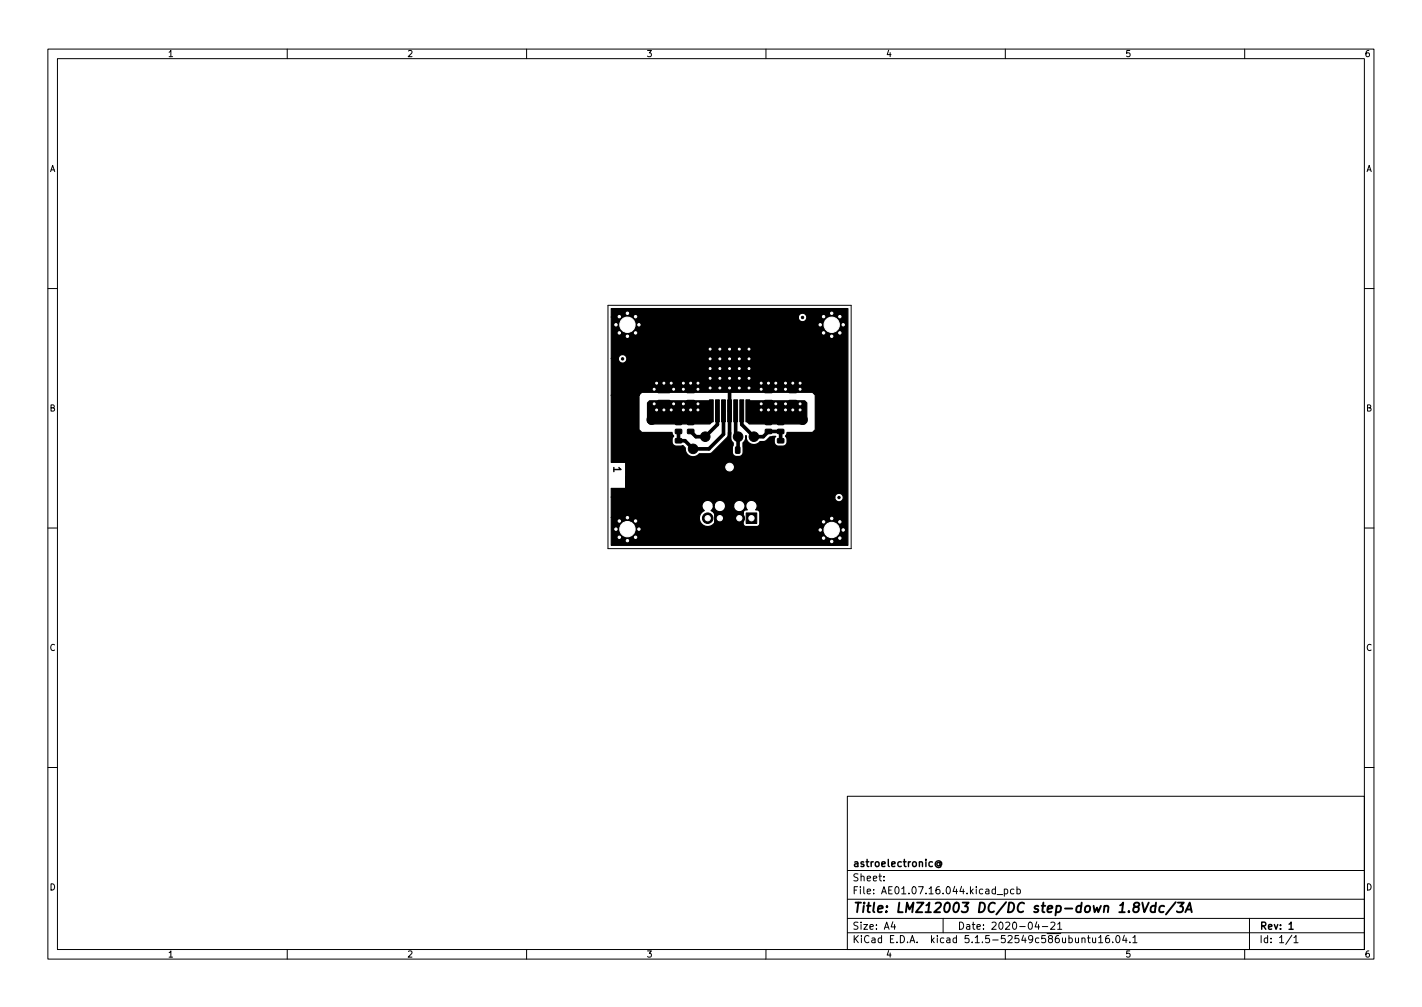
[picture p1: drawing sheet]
<svg xmlns="http://www.w3.org/2000/svg" width="297mm" height="210mm" viewBox="0 0 297 210" stroke-linecap="round" stroke-linejoin="round" font-family="sans-serif">
<defs><g id="words">
<text font-size="2.8" x="178" y="190.6">Title: LMZ12003 DC/DC step-down 1.8Vdc/3A</text>
<g font-size="2.1">
<text x="128.2" y="97.5" transform="rotate(90 128.2 97.5)">1</text>
<text x="178" y="184">Sheet:</text>
<text x="178" y="181">astroelectronic@</text>
<text x="178" y="186.7">File: AE01.07.16.044.kicad_pcb</text>
<text x="178" y="196.9">KiCad E.D.A. kicad 5.1.5-52549c586ubuntu16.04.1</text>
<text x="178" y="194.1">Size: A4</text>
<text x="200" y="194.1">Date: 2020-04-21</text>
<text x="263" y="194.1">Rev: 1</text>
<text x="263" y="196.9">Id: 1/1</text>
</g>
<g font-size="1.8">
<text x="35" y="11.9">1</text>
<text x="85" y="11.9">2</text>
<text x="135" y="11.9">3</text>
<text x="185" y="11.9">4</text>
<text x="235" y="11.9">5</text>
<text x="285" y="11.9">6</text>
<text x="10.3" y="35.9">A</text>
<text x="285.3" y="35.9">A</text>
<text x="10.3" y="85.9">B</text>
<text x="285.3" y="85.9">B</text>
<text x="10.3" y="135.9">C</text>
<text x="285.3" y="135.9">C</text>
<text x="10.3" y="185.9">D</text>
<text x="285.3" y="185.9">D</text>
<text x="35" y="199.9">1</text>
<text x="85" y="199.9">2</text>
<text x="135" y="199.9">3</text>
<text x="185" y="199.9">4</text>
<text x="235" y="199.9">5</text>
<text x="285" y="199.9">6</text>
</g>
</g></defs>
<g fill="none" stroke="#000" stroke-width=".21">
<path d="M10 10.2h277v190.1h-277zM12 12.2h273v186.1h-273zM60 10.2v2M110 10.2v2M160 10.2v2M210 10.2v2M260 10.2v2M10 60.2h2M127 63.7h50.8v50.8h-50.8zM285 60.2h2M10 110.2h2M285 110.2h2"/>
<path d="M10 160.2h2M177 166.3h108v32h-108zM285 160.2h2M60 198.3v2M110 198.3v2M160 198.3v2M177 194.8h108M177 191.8h108M177 187.8h108M177 181.8h108M184.6 183.8v.1M184.6 183v.1"/>
<path d="M186.5 192.5l-.4 1h1M186.9 193v1M197 191.8v3M208.3 186.8h1.1M209.8 185.7l.4-.1 .3 .3-.1 .7h-.6M209.8 185.6v1.5M210 198.3v2M211.8 185.7l-.4-.1-.3 .3 .1 .7h.6M212.4 185.7l.5-.1 .2 .3-.1 .7h-.6M212.4 185.1v1.5M216.6 192.5l-.4 1h.9M216.9 193v1"/>
<path d="M217.7 193.5h1.2M219.5 192.7l.6-.2 .3 .5-1 1h1M220.9 193l.5-.5v1.5M220.9 194h.9M226 196l.2-.2 .4 .1v.9M227.1 195.8h.6M227.4 195.3v1.3l.3 .2M228.2 195.8l.1 1h.3l.3-.1M228.9 195.8v1M229.5 195.8l.4-.5v1.5M229.5 196.8h.9M231.6 195.3l-.4 .1a1.01 1.01 0 0 0 0 1.4l.5-.1 .1-.5-.3-.3h-.3l-.3 .3"/>
<path d="M232.4 196.7v.1M233.3 195.4l.1-.1a.8 .8 0 0 1 .6 .8 .8 .8 0 0 1-.6 .7 1 1 0 0 1-.1-1.4zM234.9 195.3l-.4 1h.9M235.2 195.8v1M236 196.7v.1M236.6 195.8l.5-.5v1.5M236.6 196.8h.9M260 198.3v2M261 191.8v6.5M269.9 195.3l-1.3 1.9M270.3 195.8l.4-.5v1.5M270.3 196.8h.8"/>
</g>
<path d="M196.3 180.2a.36 .36 0 0 0-.5 0 .36 .36 0 0 0 0 .5 .36 .36 0 0 0 .5-.1M196.3 180.1v.5l.2 .1a.64 .64 0 0 0-.4-1 .64 .64 0 0 0-.8 .7 .72 .72 0 0 0 .5 .7 .72 .72 0 0 0 .8-.2M269.3 193l.4-.5v1.5M269.3 194h.8" fill="none" stroke="#000" stroke-width=".3"/>
<path d="M238.6 188.5l.4 2 1-2M241.4 189.2a.66 .66 0 0 0-1 .3l-.1 .6 .2 .3h.7M241.5 188.5l-.3 2M243.2 189.2a.66 .66 0 0 0-1 .3l-.1 .6 .2 .3h.7M245.6 188.4l-2.1 2.5M246 188.5h1.3l-.8 .7 .6 .2-.1 .9-.3 .2h-.6l-.3-.2M247.6 190.5l.9-2 .4 2M247.9 189.9h.9" fill="none" stroke="#000" stroke-width=".4"/>
<g fill="#000" stroke="#000" stroke-width=".21">
<path d="M137.4 83.6h2.5l.1 .2v.9l-.2 .1h-2.3l-.1-.2zM137.4 80.8h2.5l.1 .2v.9l-.2 .1h-2.3l-.1-.2zM141.1 89.7l1.2-.1 .1 .9h-1.3zM141.1 87.8h1.2l.1 .8-1.3 .1zM141.1 91.6h1.2l.1 .8-1.3 .1zM141.1 93.5l1.2-.1 .1 .9h-1.3zM143.6 89.7l1.3-.1v.9h-1.2zM143.6 87.8h1.3v.8l-1.2 .1zM143.5 83.6h1.5l.1 1.1-1.6 .1zM143.5 80.8h1.5l.1 1.1-1.6 .1zM148.2 83.5h.8v4.6h-.8zM149.5 83.5h.8v4.6h-.8z"/>
<path d="M150.7 83.5h.8v4.6h-.8zM151.8 93.3l.9 .1-.1 1.2h-.8zM152 83.5h.8v4.6h-.8zM153.3 83.5h.8v4.6h-.8zM153.7 93.3l.8 .1v1.2h-.8zM154.5 83.5h.8v4.6h-.8zM155.8 83.5h.8v4.6h-.8zM147 71.9h10.8v9.4h-10.8zM159.9 89.7l1.2-.1 .1 .9h-1.3zM159.9 87.8h1.2l.1 .8-1.3 .1zM159.7 83.6h1.6l.1 1.1-1.6 .1zM159.7 80.8h1.6l.1 1.1-1.6 .1z"/>
<path d="M162.4 89.7l1.3-.1v.9h-1.2zM162.4 87.8h1.3v.8l-1.2 .1zM162.4 91.6h1.3v.8l-1.2 .1zM162.4 93.5l1.3-.1v.9h-1.2zM164.8 83.6h1.6v1.1l-1.6 .1zM164.8 80.8h1.6v1.1l-1.6 .1zM149.3 107.1h2.2v2.2h-2.2zM155.9 107.1h2.2v2.2h-2.2z"/>
<circle cx="128.7" cy="67.8" r=".4"/>
<circle cx="129.4" cy="69.5" r=".4"/>
<circle cx="129.4" cy="66.1" r=".4"/>
<circle cx="130" cy="74.9" r=".25"/>
<circle cx="131.1" cy="70.2" r=".4"/>
<circle cx="131.1" cy="65.4" r=".4"/>
<circle cx="131.1" cy="67.8" r="3.2"/>
<circle cx="132.8" cy="69.5" r=".4"/>
<circle cx="132.8" cy="66.1" r=".4"/>
<circle cx="133.5" cy="67.8" r=".4"/>
<circle cx="148.3" cy="72.9" r=".4"/>
<circle cx="148.3" cy="77" r=".4"/>
<circle cx="148.3" cy="79" r=".4"/>
<circle cx="148.3" cy="74.9" r=".4"/>
<circle cx="150.4" cy="77" r=".4"/>
<circle cx="150.4" cy="79" r=".4"/>
<circle cx="150.4" cy="74.9" r=".4"/>
<circle cx="150.4" cy="72.9" r=".4"/>
<circle cx="152.4" cy="79" r=".4"/>
<circle cx="152.4" cy="74.9" r=".4"/>
<circle cx="152.4" cy="72.9" r=".4"/>
<circle cx="152.4" cy="77" r=".4"/>
<circle cx="154.4" cy="79" r=".4"/>
<circle cx="154.4" cy="74.9" r=".4"/>
<circle cx="154.4" cy="72.9" r=".4"/>
<circle cx="154.4" cy="77" r=".4"/>
<circle cx="156.5" cy="72.9" r=".4"/>
<circle cx="156.5" cy="74.9" r=".4"/>
<circle cx="156.5" cy="77" r=".4"/>
<circle cx="156.5" cy="79" r=".4"/>
<circle cx="167.6" cy="66.3" r=".25"/>
<circle cx="171.3" cy="67.8" r=".4"/>
<circle cx="172" cy="66.1" r=".4"/>
<circle cx="172" cy="69.5" r=".4"/>
<circle cx="173.7" cy="70.2" r=".4"/>
<circle cx="173.7" cy="65.4" r=".4"/>
<circle cx="173.7" cy="67.8" r="3.2"/>
<circle cx="175.4" cy="66.1" r=".4"/>
<circle cx="175.4" cy="69.5" r=".4"/>
<circle cx="176.1" cy="67.8" r=".4"/>
<circle cx="136.1" cy="87.6" r="1"/>
<circle cx="136.7" cy="84.3" r=".4"/>
<circle cx="136.7" cy="81.3" r=".4"/>
<circle cx="137.2" cy="85.6" r=".4"/>
<circle cx="137.2" cy="80" r=".4"/>
<circle cx="138.7" cy="80" r=".4"/>
<circle cx="138.7" cy="85.6" r=".4"/>
<circle cx="140.2" cy="85.6" r=".4"/>
<circle cx="140.2" cy="80" r=".4"/>
<circle cx="140.7" cy="84.3" r=".4"/>
<circle cx="140.7" cy="81.3" r=".4"/>
<circle cx="142.7" cy="85.6" r=".4"/>
<circle cx="142.7" cy="84.3" r=".4"/>
<circle cx="142.7" cy="81.3" r=".4"/>
<circle cx="142.7" cy="80" r=".4"/>
<circle cx="144.3" cy="85.6" r=".4"/>
<circle cx="144.3" cy="80" r=".4"/>
<circle cx="144.8" cy="93.7" r="1"/>
<circle cx="145.8" cy="85.6" r=".4"/>
<circle cx="145.8" cy="84.3" r=".4"/>
<circle cx="145.8" cy="81.3" r=".4"/>
<circle cx="145.8" cy="80" r=".4"/>
<circle cx="147.3" cy="91.2" r="1"/>
<circle cx="148.3" cy="81" r=".4"/>
<circle cx="150.4" cy="81" r=".4"/>
<circle cx="152.4" cy="97.5" r="1.4"/>
<circle cx="152.4" cy="81" r=".4"/>
<circle cx="154.2" cy="91.2" r="1"/>
<circle cx="154.4" cy="81" r=".4"/>
<circle cx="156.5" cy="81" r=".4"/>
<circle cx="157.5" cy="91.2" r="1"/>
<circle cx="159" cy="81.3" r=".4"/>
<circle cx="159" cy="85.6" r=".4"/>
<circle cx="159" cy="80" r=".4"/>
<circle cx="159" cy="84.3" r=".4"/>
<circle cx="160.5" cy="85.6" r=".4"/>
<circle cx="160.5" cy="80" r=".4"/>
<circle cx="162.1" cy="84.3" r=".4"/>
<circle cx="162.1" cy="85.6" r=".4"/>
<circle cx="162.1" cy="81.3" r=".4"/>
<circle cx="162.1" cy="80" r=".4"/>
<circle cx="164.1" cy="85.6" r=".4"/>
<circle cx="164.1" cy="81.3" r=".4"/>
<circle cx="164.1" cy="80" r=".4"/>
<circle cx="164.1" cy="84.3" r=".4"/>
<circle cx="165.6" cy="80" r=".4"/>
<circle cx="165.6" cy="85.6" r=".4"/>
<circle cx="167.1" cy="80" r=".4"/>
<circle cx="167.1" cy="81.3" r=".4"/>
<circle cx="167.1" cy="84.3" r=".4"/>
<circle cx="167.1" cy="85.6" r=".4"/>
<circle cx="167.6" cy="87.6" r="1"/>
<circle cx="128.7" cy="110.5" r=".4"/>
<circle cx="129.4" cy="108.8" r=".4"/>
<circle cx="129.4" cy="112.2" r=".4"/>
<circle cx="131.1" cy="112.9" r=".4"/>
<circle cx="131.1" cy="108.1" r=".4"/>
<circle cx="131.1" cy="110.5" r="3.2"/>
<circle cx="132.8" cy="112.2" r=".4"/>
<circle cx="132.8" cy="108.8" r=".4"/>
<circle cx="133.5" cy="110.5" r=".4"/>
<circle cx="147.8" cy="108.2" r="1.1"/>
<circle cx="154.4" cy="108.2" r="1.1"/>
<circle cx="171.3" cy="110.7" r=".4"/>
<circle cx="172" cy="112.4" r=".4"/>
<circle cx="172" cy="109" r=".4"/>
<circle cx="173.7" cy="108.3" r=".4"/>
<circle cx="173.7" cy="113.1" r=".4"/>
<circle cx="173.7" cy="110.7" r="3.2"/>
<circle cx="175.3" cy="103.9" r=".25"/>
<circle cx="175.4" cy="112.4" r=".4"/>
<circle cx="175.4" cy="109" r=".4"/>
<circle cx="176.1" cy="110.7" r=".4"/>
</g>
<path d="M152.4 76.6v17.2l-.2 .2M149.9 85.8v2.8l-2.6 2.6h-1.9l-1.1-1.1M151.1 85.8v4.9l-3 3h-3.3l-1.7-1.7h-1.4v-1.9M153.7 85.8v4.9l.5 .5-.1 2.8M154.9 85.8v2.8l2.6 2.6h1.9l1.1-1.1h2.6v1.9" fill="none" stroke="#000" stroke-width=".76"/>
<path d="M135.3 84.1l.4-.4h12.6l.4 .4v4l-.4 .4h-12.6l-.4-.4zM156.1 84.1l.4-.4h11.6l.4 .4v4l-.4 .4h-11.6l-.4-.4zM127.7 64.4h49.4v49.5h-49.4v-5.9h18.4v.4a1.74 1.74 0 0 0 2.4 1.4 1.74 1.74 0 0 0 .7-2.7h6v2.2a.64 .64 0 0 0 .7 .6h2.2l.4-.2 .2-.4v-2.2a.68 .68 0 0 0-.9-.6 1.19 1.19 0 0 0 0-1.7 1.19 1.19 0 0 0-1.7 0 1.19 1.19 0 0 0 0 1.7 .69 .69 0 0 0-.9 .6h-6l-.7-.5 .4-.4 .1-.7h.2a1.19 1.19 0 0 0 1.2 1.3 1.19 1.19 0 0 0 1.2-1.3h1.6v.3a1.19 1.19 0 0 0 1.9 .9 1.19 1.19 0 0 0 0-2.1 1.19 1.19 0 0 0-1.9 .9h-1.6l-.1-.2a1.19 1.19 0 0 0-1.2-.8 1.19 1.19 0 0 0-1.1 1h-.2v-.2a1.19 1.19 0 0 0-1.9-.6 1.19 1.19 0 0 0 0 1.9l-.6 .5-.4 .9h-18.4v-4.2h46.7v.2a.89 .89 0 0 0 1.3 .6 .89 .89 0 0 0 0-1.5 .89 .89 0 0 0-1.3 .7h-46.7v-1.8l3-.1v-2.4v-3h-3v-14h5.8v7.2l.6 .6h6.3l.3 .9a1.33 1.33 0 0 0 .2 1.9l1.8-.1 .5 .5a1.64 1.64 0 0 0 1 1.7 1.64 1.64 0 0 0 1.9-.5h2l.5-.1 3.4-3.4 .1-.9h.6a1.96 1.96 0 0 0 .5 2.2l-.2 1.9a1 1 0 0 0 1.3 .9 .88 .88 0 0 0 .9-.9v-1.9l.4-.5 .3-1a1.64 1.64 0 0 0 1 1.7 1.64 1.64 0 0 0 1.9-.5l1-.1 1-.9 1.3-.1a1.36 1.36 0 0 0-.3 1.5l.6 .5h1.3a1.1 1.1 0 0 0 .7-1.5l-.3-.6 .3-.7h5.3l.6-.6v-7.2l-.6-.6h-35.6l-.6 .6h-5.8v-7.7h1.5a.89 .89 0 0 0 1.2 1 .89 .89 0 0 0 .3-1.5 .89 .89 0 0 0-1.5 .4v.1h-1.5v-8.6h39.1a.89 .89 0 0 0 1.2 .9 .89 .89 0 0 0 .2-1.5 .89 .89 0 0 0-1.4 .4v.2h-39.1z" fill="#000" stroke="#000" stroke-width=".25"/>
<g fill="#fff" stroke="#fff" stroke-width=".21">
<circle cx="144.3" cy="85.6" r=".2"/>
<circle cx="142.7" cy="85.6" r=".2"/>
<circle cx="145.8" cy="85.6" r=".2"/>
<circle cx="138.7" cy="85.6" r=".2"/>
<circle cx="137.2" cy="85.6" r=".2"/>
<circle cx="136.7" cy="84.3" r=".2"/>
<circle cx="140.2" cy="85.6" r=".2"/>
<circle cx="140.7" cy="84.3" r=".2"/>
<circle cx="142.7" cy="84.3" r=".2"/>
<circle cx="145.8" cy="84.3" r=".2"/>
<circle cx="152.4" cy="81" r=".2"/>
<circle cx="150.4" cy="81" r=".2"/>
<circle cx="154.4" cy="81" r=".2"/>
<circle cx="156.5" cy="81" r=".2"/>
<circle cx="152.4" cy="79" r=".2"/>
<circle cx="150.4" cy="79" r=".2"/>
<circle cx="154.4" cy="79" r=".2"/>
<circle cx="156.5" cy="79" r=".2"/>
<circle cx="152.4" cy="77" r=".2"/>
<circle cx="150.4" cy="77" r=".2"/>
<circle cx="154.4" cy="77" r=".2"/>
<circle cx="156.5" cy="77" r=".2"/>
<circle cx="152.4" cy="74.9" r=".2"/>
<circle cx="150.4" cy="74.9" r=".2"/>
<circle cx="154.4" cy="74.9" r=".2"/>
<circle cx="156.5" cy="74.9" r=".2"/>
<circle cx="156.5" cy="72.9" r=".2"/>
<circle cx="154.4" cy="72.9" r=".2"/>
<circle cx="152.4" cy="72.9" r=".2"/>
<circle cx="150.4" cy="72.9" r=".2"/>
<circle cx="148.3" cy="81" r=".2"/>
<circle cx="148.3" cy="79" r=".2"/>
<circle cx="148.3" cy="77" r=".2"/>
<circle cx="148.3" cy="74.9" r=".2"/>
<circle cx="148.3" cy="72.9" r=".2"/>
<circle cx="142.7" cy="81.3" r=".2"/>
<circle cx="145.8" cy="81.3" r=".2"/>
<circle cx="144.3" cy="80" r=".2"/>
<circle cx="142.7" cy="80" r=".2"/>
<circle cx="145.8" cy="80" r=".2"/>
<circle cx="136.7" cy="81.3" r=".2"/>
<circle cx="140.7" cy="81.3" r=".2"/>
<circle cx="138.7" cy="80" r=".2"/>
<circle cx="137.2" cy="80" r=".2"/>
<circle cx="140.2" cy="80" r=".2"/>
<circle cx="159" cy="81.3" r=".2"/>
<circle cx="160.5" cy="80" r=".2"/>
<circle cx="165.6" cy="80" r=".2"/>
<circle cx="159" cy="80" r=".2"/>
<circle cx="162.1" cy="81.3" r=".2"/>
<circle cx="162.1" cy="80" r=".2"/>
<circle cx="164.1" cy="81.3" r=".2"/>
<circle cx="164.1" cy="80" r=".2"/>
<circle cx="167.1" cy="81.3" r=".2"/>
<circle cx="167.1" cy="80" r=".2"/>
<circle cx="164.1" cy="85.6" r=".2"/>
<circle cx="159" cy="85.6" r=".2"/>
<circle cx="159" cy="84.3" r=".2"/>
<circle cx="160.5" cy="85.6" r=".2"/>
<circle cx="164.1" cy="84.3" r=".2"/>
<circle cx="165.6" cy="85.6" r=".2"/>
<circle cx="167.1" cy="84.3" r=".2"/>
<circle cx="167.1" cy="85.6" r=".2"/>
<circle cx="162.1" cy="84.3" r=".2"/>
<circle cx="162.1" cy="85.6" r=".2"/>
<circle cx="147.8" cy="105.7" r=".55"/>
<circle cx="147.8" cy="108.2" r=".55"/>
<circle cx="150.4" cy="105.7" r=".55"/>
<circle cx="150.4" cy="108.2" r=".55"/>
<circle cx="157" cy="108.2" r=".55"/>
<circle cx="157" cy="105.7" r=".55"/>
<circle cx="154.4" cy="108.2" r=".55"/>
<circle cx="154.4" cy="105.7" r=".55"/>
<circle cx="152.4" cy="97.5" r=".8"/>
<circle cx="131.1" cy="67.8" r="1.6"/>
<circle cx="133.5" cy="67.8" r=".25"/>
<circle cx="132.8" cy="69.5" r=".25"/>
<circle cx="131.1" cy="70.2" r=".25"/>
<circle cx="129.4" cy="69.5" r=".25"/>
<circle cx="128.7" cy="67.8" r=".25"/>
<circle cx="129.4" cy="66.1" r=".25"/>
<circle cx="131.1" cy="65.4" r=".25"/>
<circle cx="132.8" cy="66.1" r=".25"/>
<circle cx="131.1" cy="110.5" r="1.6"/>
<circle cx="133.5" cy="110.5" r=".25"/>
<circle cx="132.8" cy="112.2" r=".25"/>
<circle cx="131.1" cy="112.9" r=".25"/>
<circle cx="129.4" cy="112.2" r=".25"/>
<circle cx="128.7" cy="110.5" r=".25"/>
<circle cx="129.4" cy="108.8" r=".25"/>
<circle cx="131.1" cy="108.1" r=".25"/>
<circle cx="132.8" cy="108.8" r=".25"/>
<circle cx="175.4" cy="66.1" r=".25"/>
<circle cx="173.7" cy="65.4" r=".25"/>
<circle cx="172" cy="66.1" r=".25"/>
<circle cx="171.3" cy="67.8" r=".25"/>
<circle cx="172" cy="69.5" r=".25"/>
<circle cx="173.7" cy="70.2" r=".25"/>
<circle cx="175.4" cy="69.5" r=".25"/>
<circle cx="176.1" cy="67.8" r=".25"/>
<circle cx="173.7" cy="67.8" r="1.6"/>
<circle cx="175.4" cy="109" r=".25"/>
<circle cx="173.7" cy="108.3" r=".25"/>
<circle cx="172" cy="109" r=".25"/>
<circle cx="171.3" cy="110.7" r=".25"/>
<circle cx="172" cy="112.4" r=".25"/>
<circle cx="173.7" cy="113.1" r=".25"/>
<circle cx="175.4" cy="112.4" r=".25"/>
<circle cx="176.1" cy="110.7" r=".25"/>
<circle cx="173.7" cy="110.7" r="1.6"/>
</g>
<use href="#words"/>
</svg>
